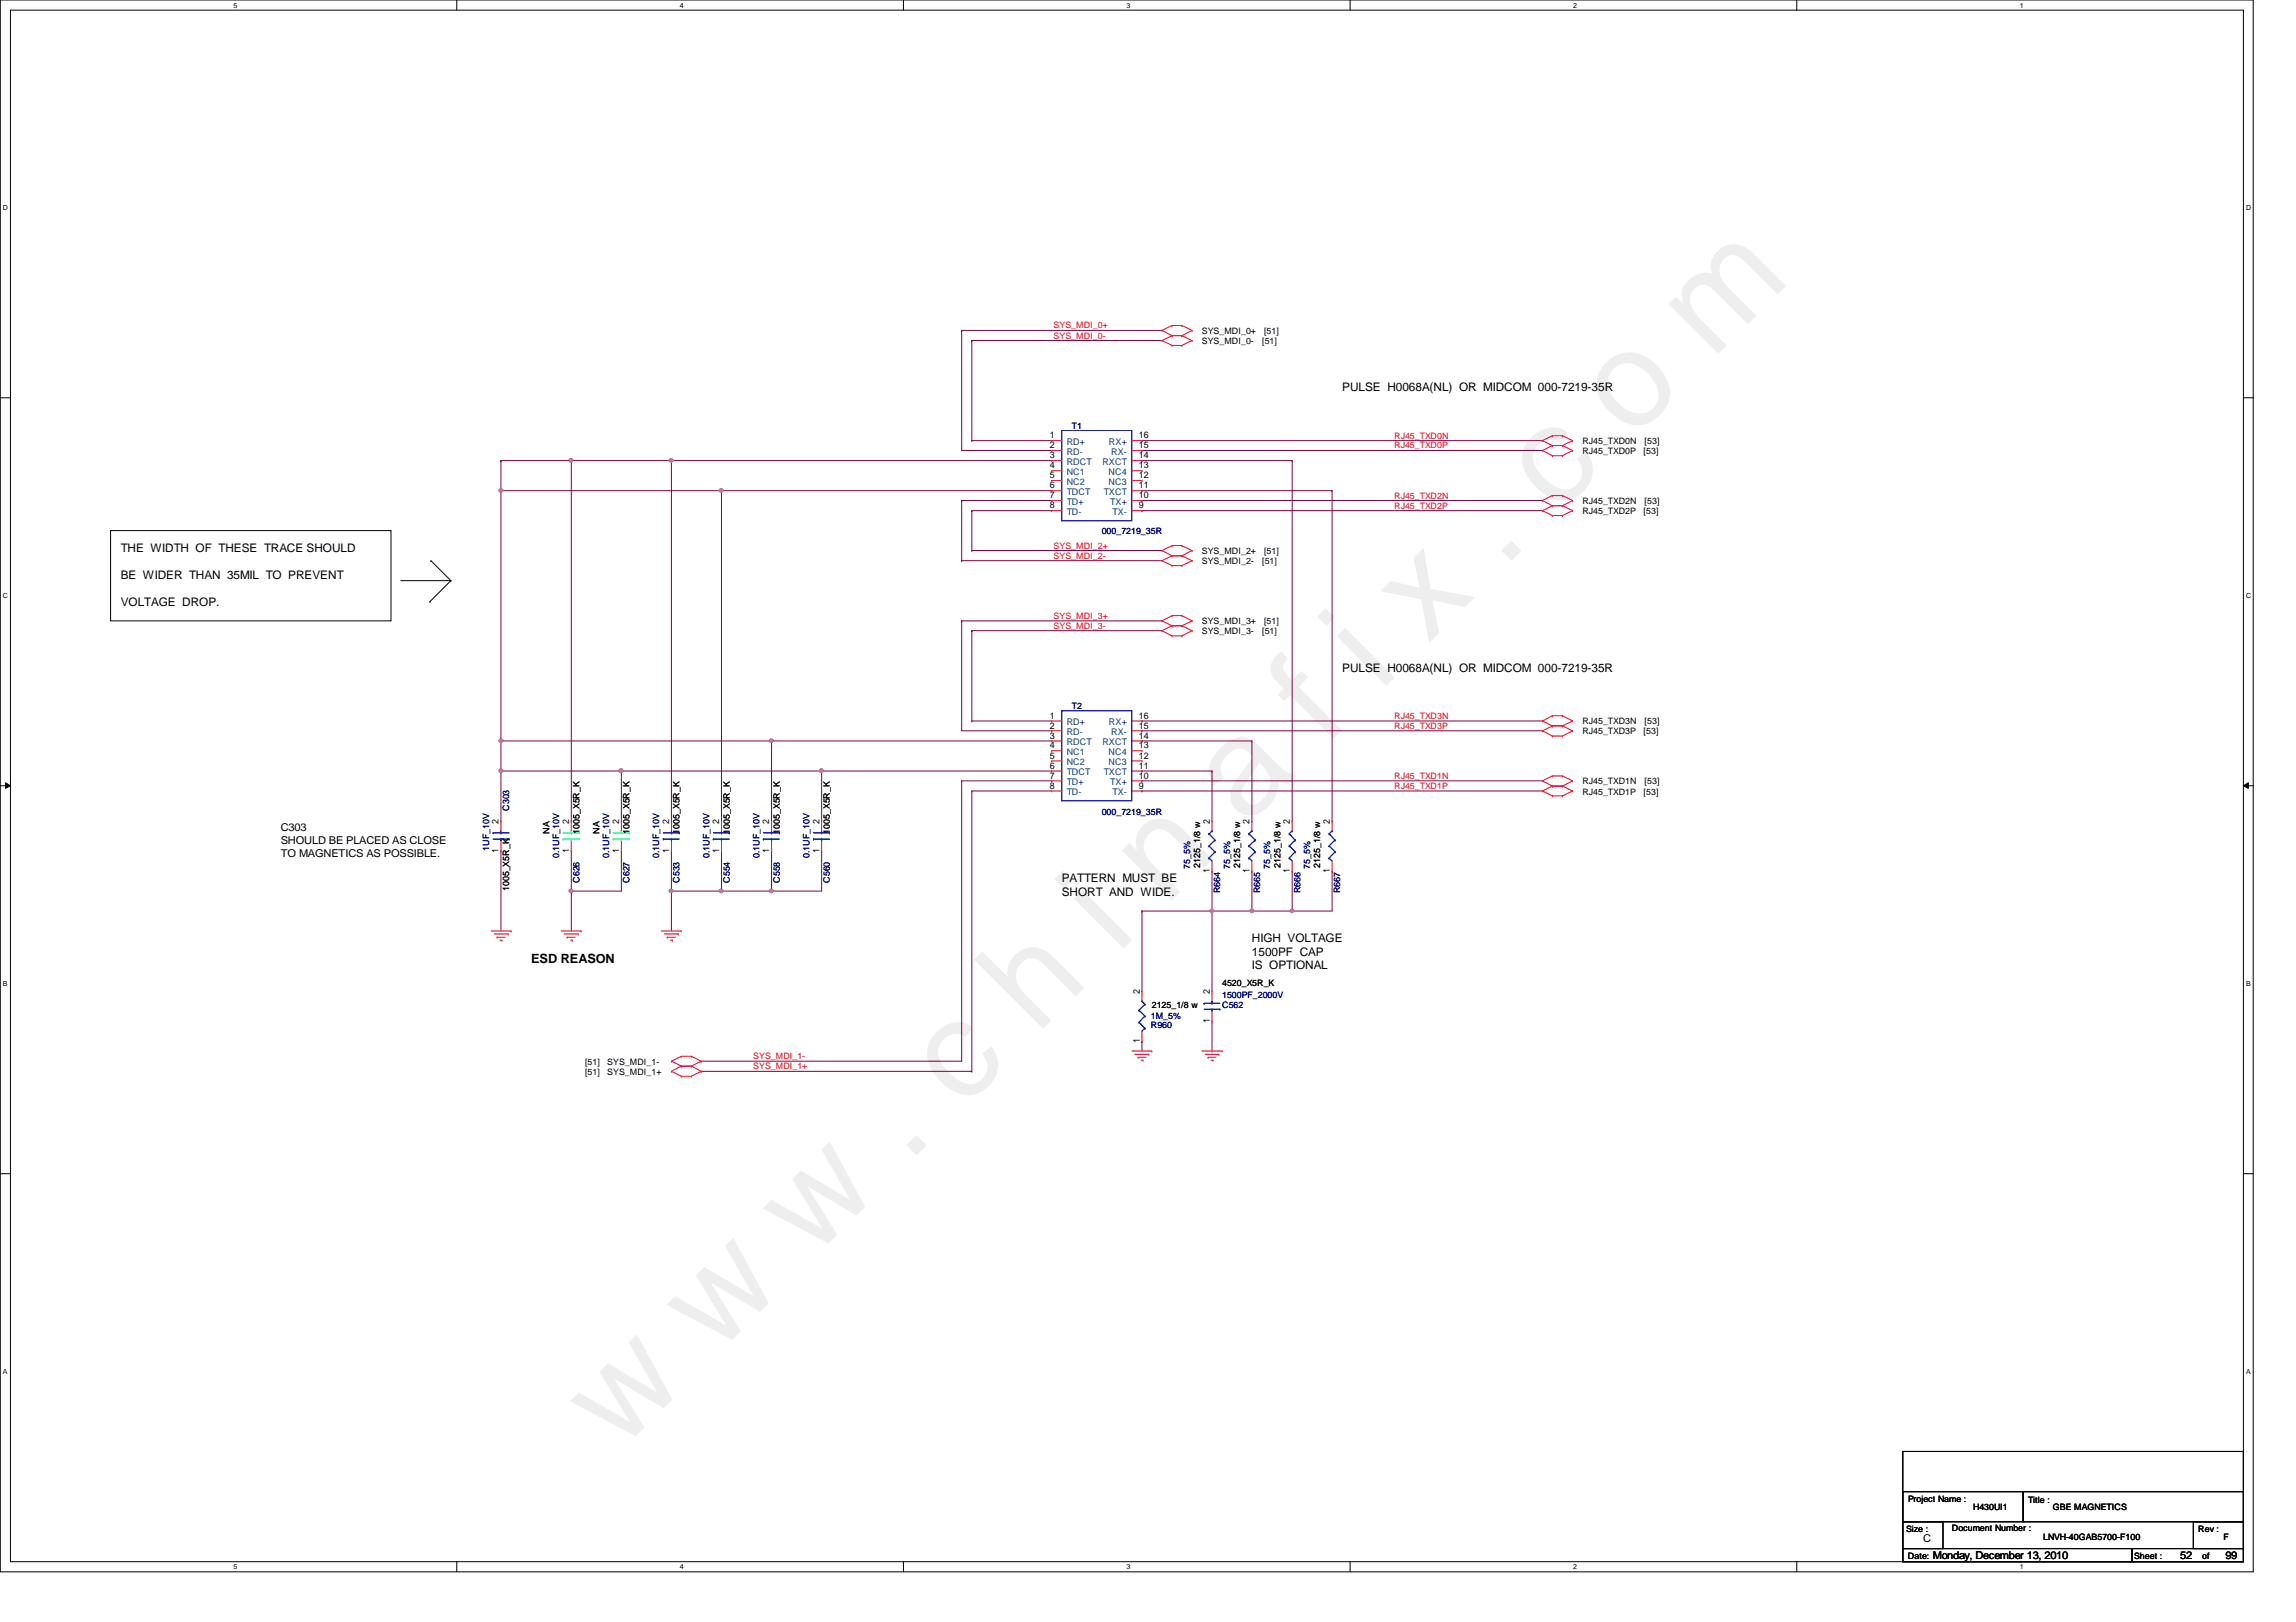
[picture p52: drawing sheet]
<svg xmlns="http://www.w3.org/2000/svg" width="297mm" height="210mm" viewBox="0 0 297 210" stroke-linecap="round" stroke-linejoin="round" font-family="sans-serif">
<defs><g id="words">
<text font-size="17.6" fill="#f0f" x="80.1" y="188" transform="rotate(-45 80.1 188)">w w w . c h i n a f i x . c o m</text>
<text font-size="1.7" x="68.7" y="124.6">ESD REASON</text>
<g font-size="1.5">
<text x="173.6" y="50.6">PULSE H0068A(NL) OR MIDCOM 000-7219-35R</text>
<text x="15.6" y="71.4">THE WIDTH OF THESE TRACE SHOULD</text>
<text x="15.6" y="74.9">BE WIDER THAN 35MIL TO PREVENT</text>
<text x="15.6" y="78.5">VOLTAGE DROP.</text>
<text x="173.6" y="86.9">PULSE H0068A(NL) OR MIDCOM 000-7219-35R</text>
<text x="137.4" y="114.1">PATTERN MUST BE</text>
<text x="137.4" y="115.9">SHORT AND WIDE.</text>
<text x="162" y="121.9">HIGH VOLTAGE</text>
<text x="162" y="123.7">1500PF CAP</text>
<text x="162" y="125.4">IS OPTIONAL</text>
</g>
<g font-size="1.4">
<text x="36.3" y="107.6">C303</text>
<text x="36.3" y="109.2">SHOULD BE PLACED AS CLOSE</text>
<text x="36.3" y="110.9">TO MAGNETICS AS POSSIBLE.</text>
<text x="248.8" y="199.5">C</text>
<text x="250.1" y="201.7">Monday, December 13, 2010</text>
<text x="282.1" y="201.7">52</text>
<text x="287.9" y="201.7">99</text>
</g>
<g font-size="1.2">
<text x="135.8" y="59.3">3</text>
<text x="135.8" y="58">2</text>
<text x="135.8" y="56.7">1</text>
<text x="147.3" y="59.3">14</text>
<text x="147.3" y="58">15</text>
<text x="147.3" y="56.7">16</text>
<text x="135.8" y="65.8">8</text>
<text x="135.8" y="64.5">7</text>
<text x="135.8" y="63.2">6</text>
<text x="135.8" y="61.9">5</text>
<text x="135.8" y="60.6">4</text>
<text x="147.3" y="65.8">9</text>
<text x="147.3" y="64.5">10</text>
<text x="147.3" y="63.2">11</text>
<text x="147.3" y="61.9">12</text>
<text x="147.3" y="60.6">13</text>
<text x="135.8" y="95.6">3</text>
<text x="135.8" y="94.3">2</text>
<text x="135.8" y="93">1</text>
<text x="147.3" y="95.6">14</text>
<text x="147.3" y="94.3">15</text>
<text x="147.3" y="93">16</text>
<text x="135.8" y="100.8">7</text>
<text x="135.8" y="99.5">6</text>
<text x="135.8" y="98.2">5</text>
<text x="135.8" y="96.9">4</text>
<text x="147.3" y="100.8">10</text>
<text x="147.3" y="99.5">11</text>
<text x="147.3" y="98.2">12</text>
<text x="147.3" y="96.9">13</text>
<text x="64.5" y="106.6" transform="rotate(-90 64.5 106.6)">2</text>
<text x="73.6" y="106.6" transform="rotate(-90 73.6 106.6)">2</text>
<text x="80.1" y="106.6" transform="rotate(-90 80.1 106.6)">2</text>
<text x="86.6" y="106.6" transform="rotate(-90 86.6 106.6)">2</text>
<text x="93" y="106.6" transform="rotate(-90 93 106.6)">2</text>
<text x="99.5" y="106.6" transform="rotate(-90 99.5 106.6)">2</text>
<text x="106" y="106.6" transform="rotate(-90 106 106.6)">2</text>
<text x="135.8" y="102.1">8</text>
<text x="147.3" y="102.1">9</text>
<text x="156.5" y="106.6" transform="rotate(-90 156.5 106.6)">2</text>
<text x="161.7" y="106.6" transform="rotate(-90 161.7 106.6)">2</text>
<text x="166.9" y="106.6" transform="rotate(-90 166.9 106.6)">2</text>
<text x="172" y="106.6" transform="rotate(-90 172 106.6)">2</text>
<text x="64.5" y="110.4" transform="rotate(-90 64.5 110.4)">1</text>
<text x="73.6" y="110.4" transform="rotate(-90 73.6 110.4)">1</text>
<text x="80.1" y="110.4" transform="rotate(-90 80.1 110.4)">1</text>
<text x="86.6" y="110.4" transform="rotate(-90 86.6 110.4)">1</text>
<text x="93" y="110.4" transform="rotate(-90 93 110.4)">1</text>
<text x="99.5" y="110.4" transform="rotate(-90 99.5 110.4)">1</text>
<text x="106" y="110.4" transform="rotate(-90 106 110.4)">1</text>
<text x="156.5" y="112.9" transform="rotate(-90 156.5 112.9)">1</text>
<text x="161.7" y="112.9" transform="rotate(-90 161.7 112.9)">1</text>
<text x="166.9" y="112.9" transform="rotate(-90 166.9 112.9)">1</text>
<text x="172" y="112.9" transform="rotate(-90 172 112.9)">1</text>
<text x="147.4" y="128.7" transform="rotate(-90 147.4 128.7)">2</text>
<text x="156.5" y="128.7" transform="rotate(-90 156.5 128.7)">2</text>
<text x="147.4" y="135" transform="rotate(-90 147.4 135)">1</text>
<text x="156.5" y="132.4" transform="rotate(-90 156.5 132.4)">1</text>
</g>
<g font-size="1.2" fill="#004080">
<text x="138" y="58.8">RD-</text>
<text x="138" y="57.6">RD+</text>
<text x="143.5" y="57.6">RX+</text>
<text x="143.8" y="58.8">RX-</text>
<text x="138" y="65.3">TD+</text>
<text x="138" y="64.1">TDCT</text>
<text x="138" y="62.7">NC2</text>
<text x="138" y="61.5">NC1</text>
<text x="138" y="60.2">RDCT</text>
<text x="142.6" y="60.2">RXCT</text>
<text x="142.8" y="64.1">TXCT</text>
<text x="143.4" y="62.7">NC3</text>
<text x="143.4" y="61.5">NC4</text>
<text x="143.6" y="65.3">TX+</text>
<text x="138" y="66.6">TD-</text>
<text x="143.9" y="66.6">TX-</text>
<text x="138" y="95.1">RD-</text>
<text x="138" y="93.9">RD+</text>
<text x="143.5" y="93.9">RX+</text>
<text x="143.8" y="95.1">RX-</text>
<text x="138" y="101.6">TD+</text>
<text x="138" y="100.3">TDCT</text>
<text x="138" y="99">NC2</text>
<text x="138" y="97.7">NC1</text>
<text x="138" y="96.4">RDCT</text>
<text x="142.6" y="96.4">RXCT</text>
<text x="142.8" y="100.3">TXCT</text>
<text x="143.4" y="99">NC3</text>
<text x="143.4" y="97.7">NC4</text>
<text x="143.6" y="101.6">TX+</text>
<text x="138" y="102.9">TD-</text>
<text x="143.9" y="102.9">TX-</text>
</g>
<g font-size="1.1" fill="#f00">
<text x="136.3" y="42.5">SYS_MDI_0+</text>
<text x="136.3" y="43.8">SYS_MDI_0-</text>
<text x="180.4" y="58">RJ45_TXD0P</text>
<text x="180.4" y="56.8">RJ45_TXD0N</text>
<text x="180.4" y="65.8">RJ45_TXD2P</text>
<text x="180.4" y="64.5">RJ45_TXD2N</text>
<text x="136.3" y="71">SYS_MDI_2+</text>
<text x="136.3" y="72.3">SYS_MDI_2-</text>
<text x="136.3" y="80.1">SYS_MDI_3+</text>
<text x="136.3" y="81.4">SYS_MDI_3-</text>
<text x="180.4" y="94.3">RJ45_TXD3P</text>
<text x="180.4" y="93">RJ45_TXD3N</text>
<text x="180.4" y="100.8">RJ45_TXD1N</text>
<text x="180.4" y="102.1">RJ45_TXD1P</text>
<text x="97.4" y="137.1">SYS_MDI_1-</text>
<text x="97.4" y="138.4">SYS_MDI_1+</text>
</g>
<g font-size="1.1">
<text x="155.5" y="44.5">SYS_MDI_0-</text>
<text x="155.5" y="43.2">SYS_MDI_0+</text>
<text x="163.3" y="44.5">[51]</text>
<text x="163.5" y="43.2">[51]</text>
<text x="204.7" y="57.5">RJ45_TXD0N</text>
<text x="204.7" y="58.8">RJ45_TXD0P</text>
<text x="212.6" y="58.8">[53]</text>
<text x="212.8" y="57.5">[53]</text>
<text x="204.7" y="65.2">RJ45_TXD2N</text>
<text x="212.8" y="65.2">[53]</text>
<text x="155.5" y="71.7">SYS_MDI_2+</text>
<text x="163.5" y="71.7">[51]</text>
<text x="204.7" y="66.5">RJ45_TXD2P</text>
<text x="212.6" y="66.5">[53]</text>
<text x="155.5" y="73">SYS_MDI_2-</text>
<text x="163.3" y="73">[51]</text>
<text x="155.5" y="82.1">SYS_MDI_3-</text>
<text x="155.5" y="80.8">SYS_MDI_3+</text>
<text x="163.3" y="82.1">[51]</text>
<text x="163.5" y="80.8">[51]</text>
<text x="204.7" y="93.7">RJ45_TXD3N</text>
<text x="204.7" y="95">RJ45_TXD3P</text>
<text x="212.6" y="95">[53]</text>
<text x="212.8" y="93.7">[53]</text>
<text x="204.7" y="101.5">RJ45_TXD1N</text>
<text x="212.8" y="101.5">[53]</text>
<text x="71.1" y="107.9" transform="rotate(-90 71.1 107.9)">NA</text>
<text x="75" y="107.9" transform="rotate(-90 75 107.9)">1005_X5R_K</text>
<text x="77.6" y="107.9" transform="rotate(-90 77.6 107.9)">NA</text>
<text x="81.4" y="107.9" transform="rotate(-90 81.4 107.9)">1005_X5R_K</text>
<text x="87.9" y="107.9" transform="rotate(-90 87.9 107.9)">1005_X5R_K</text>
<text x="94.4" y="107.9" transform="rotate(-90 94.4 107.9)">1005_X5R_K</text>
<text x="100.9" y="107.9" transform="rotate(-90 100.9 107.9)">1005_X5R_K</text>
<text x="107.4" y="107.9" transform="rotate(-90 107.4 107.9)">1005_X5R_K</text>
<text x="204.7" y="102.8">RJ45_TXD1P</text>
<text x="212.6" y="102.8">[53]</text>
<text x="155.3" y="112.3" transform="rotate(-90 155.3 112.3)">2125_1/8 w</text>
<text x="160.4" y="112.3" transform="rotate(-90 160.4 112.3)">2125_1/8 w</text>
<text x="165.6" y="112.3" transform="rotate(-90 165.6 112.3)">2125_1/8 w</text>
<text x="170.8" y="112.3" transform="rotate(-90 170.8 112.3)">2125_1/8 w</text>
<text x="65.9" y="115.3" transform="rotate(-90 65.9 115.3)">1005_X5R_K</text>
<text x="149" y="130.4">2125_1/8 w</text>
<text x="158.1" y="127.6">4520_X5R_K</text>
<text x="75.7" y="137.8">[51]</text>
<text x="78.6" y="137.8">SYS_MDI_1-</text>
<text x="75.7" y="139.1">[51]</text>
<text x="78.6" y="139.1">SYS_MDI_1+</text>
<text x="246.8" y="194.4">Project Name :</text>
<text x="255.3" y="195.4">H430UI1</text>
<text x="262.4" y="194.5">Title :</text>
<text x="265.6" y="195.4">GBE MAGNETICS</text>
<text x="246.6" y="198.3">Size :</text>
<text x="246.8" y="201.8">Date:</text>
<text x="252.5" y="198.2">Document Number :</text>
<text x="264.3" y="199.3">LNVH-40GAB5700-F100</text>
<text x="276.1" y="201.8">Sheet :</text>
<text x="284.4" y="198.3">Rev :</text>
<text x="284.9" y="201.8">of</text>
<text x="287.7" y="199.3">F</text>
</g>
<g font-size="1.1" fill="#000080">
<text x="138.7" y="55.5">T1</text>
<text x="142.5" y="69.1">000_7219_35R</text>
<text x="138.7" y="91.8">T2</text>
<text x="65.9" y="104.9" transform="rotate(-90 65.9 104.9)">C303</text>
<text x="142.5" y="105.4">000_7219_35R</text>
<text x="63.3" y="110.1" transform="rotate(-90 63.3 110.1)">1UF_10V</text>
<text x="72.3" y="111" transform="rotate(-90 72.3 111)">0.1UF_10V</text>
<text x="78.8" y="111" transform="rotate(-90 78.8 111)">0.1UF_10V</text>
<text x="85.3" y="111" transform="rotate(-90 85.3 111)">0.1UF_10V</text>
<text x="91.8" y="111" transform="rotate(-90 91.8 111)">0.1UF_10V</text>
<text x="98.3" y="111" transform="rotate(-90 98.3 111)">0.1UF_10V</text>
<text x="104.7" y="111" transform="rotate(-90 104.7 111)">0.1UF_10V</text>
<text x="154" y="112.4" transform="rotate(-90 154 112.4)">75_5%</text>
<text x="159.2" y="112.4" transform="rotate(-90 159.2 112.4)">75_5%</text>
<text x="164.3" y="112.4" transform="rotate(-90 164.3 112.4)">75_5%</text>
<text x="169.5" y="112.4" transform="rotate(-90 169.5 112.4)">75_5%</text>
<text x="75" y="114.3" transform="rotate(-90 75 114.3)">C626</text>
<text x="81.4" y="114.3" transform="rotate(-90 81.4 114.3)">C627</text>
<text x="87.9" y="114.3" transform="rotate(-90 87.9 114.3)">C533</text>
<text x="94.4" y="114.3" transform="rotate(-90 94.4 114.3)">C554</text>
<text x="100.9" y="114.3" transform="rotate(-90 100.9 114.3)">C558</text>
<text x="107.4" y="114.3" transform="rotate(-90 107.4 114.3)">C560</text>
<text x="157.9" y="115.6" transform="rotate(-90 157.9 115.6)">R664</text>
<text x="163" y="115.6" transform="rotate(-90 163 115.6)">R665</text>
<text x="168.2" y="115.6" transform="rotate(-90 168.2 115.6)">R666</text>
<text x="173.4" y="115.6" transform="rotate(-90 173.4 115.6)">R667</text>
<text x="148.9" y="131.8">1M_5%</text>
<text x="158.1" y="130.4">C562</text>
<text x="158.1" y="129.1">1500PF_2000V</text>
<text x="148.9" y="133">R960</text>
</g>
<g font-size=".9">
<text x="30.2" y="1">5</text>
<text x="88" y="1">4</text>
<text x="145.8" y="1">3</text>
<text x="203.5" y="1">2</text>
<text x="261.3" y="1">1</text>
<text x=".4" y="27.2">D</text>
<text x="290.6" y="27.2">D</text>
<text x=".4" y="77.3">C</text>
<text x="290.6" y="77.3">C</text>
<text x=".4" y="127.6">B</text>
<text x="290.6" y="127.6">B</text>
<text x=".4" y="177.8">A</text>
<text x="290.6" y="177.8">A</text>
<text x="30.2" y="203.1">5</text>
<text x="88" y="203.1">4</text>
<text x="145.8" y="203.1">3</text>
<text x="203.5" y="203.1">2</text>
<text x="261.3" y="203.1">1</text>
</g>
</g></defs>
<path d="M0 0h291.5v203.4h-291.5zM1.4 1.3h288.8v200.8h-288.8z" fill="none" stroke="#000" stroke-width=".13"/>
<g fill="#fff">
<path d="M30.2 .2h.5v1h-.5z"/>
<path d="M30.2 202.3h.5v1h-.5z"/>
</g>
<path d="M59.1 0v1.3M59.1 202.1v1.3" fill="none" stroke="#000" stroke-width=".13"/>
<g fill="#fff">
<path d="M88 .2h.5v1h-.5z"/>
<path d="M88 202.3h.5v1h-.5z"/>
</g>
<path d="M116.9 0v1.3M116.9 202.1v1.3" fill="none" stroke="#000" stroke-width=".13"/>
<g fill="#fff">
<path d="M145.8 .2h.5v1h-.5z"/>
<path d="M145.8 202.3h.5v1h-.5z"/>
</g>
<path d="M174.7 0v1.3M174.7 202.1v1.3" fill="none" stroke="#000" stroke-width=".13"/>
<g fill="#fff">
<path d="M203.5 .2h.5v1h-.5z"/>
<path d="M203.5 202.3h.5v1h-.5z"/>
</g>
<path d="M232.4 0v1.3M232.4 202.1v1.3" fill="none" stroke="#000" stroke-width=".13"/>
<g fill="#fff">
<path d="M261.3 .2h.5v1h-.5z"/>
<path d="M261.3 202.3h.5v1h-.5z"/>
<path d="M.4 26.4h.6v1h-.6z"/>
<path d="M290.6 26.4h.6v1h-.6z"/>
<path d="M.4 76.5h.6v1.1h-.6z"/>
<path d="M290.6 76.5h.6v1.1h-.6z"/>
</g>
<path d="M0 51.5h1.4M290.2 51.5h1.3" fill="none" stroke="#000" stroke-width=".13"/>
<g fill="#fff">
<path d="M.4 126.7h.6v1.1h-.6z"/>
<path d="M290.6 126.7h.6v1.1h-.6z"/>
</g>
<path d="M0 101.7h1.4M.7 101.3l.7 .4-.7 .3zM290.2 101.7l.7-.4v.7zM290.2 101.7h1.3" fill="none" stroke="#000" stroke-width=".13"/>
<path d="M.7 101.3l.7 .4-.7 .3zM290.2 101.7l.7-.4v.7z" fill="#000"/>
<g fill="#fff">
<path d="M.4 177h.5v1h-.5z"/>
<path d="M290.6 177h.5v1h-.5z"/>
</g>
<path d="M14.3 68.7h36.3v11.6h-36.3zM51.9 75.1h6.4M55.6 77.9h.1M55.7 72.6h.1M55.7 72.6l2.6 2.5M58.3 75.1h.1M58.3 75.1l-2.7 2.8M0 151.9h1.4M290.2 151.9h1.3" fill="none" stroke="#000" stroke-width=".13"/>
<g fill="none" stroke="#800040" stroke-width=".13">
<path d="M147.7 58.3h51.9M147.7 57h51.9M167.2 59.6v46.7M93.3 63.5h42.8M147.7 66.1h51.9M147.7 64.8h51.9M172.3 63.5v42.8M64.8 99.8h.1M64.8 95.9h.1M64.8 99.8h15.6M64.8 95.9v3.9M99.8 95.9h36.3"/>
<path d="M106.3 99.8h29.8M147.7 94.6h51.9M147.7 93.3h51.9M124.4 101v36.3h-33.7M125.7 102.4v36.2h-35M147.7 102.4h51.9M147.7 101h51.9"/>
</g>
<circle cx="64.8" cy="99.7" r=".26" fill="#f0f"/>
<circle cx="64.8" cy="99.7" r=".26" fill="none" stroke="#f0f" stroke-width=".13"/>
<circle cx="64.8" cy="95.9" r=".25" fill="#f0f"/>
<circle cx="64.8" cy="95.9" r=".25" fill="none" stroke="#f0f" stroke-width=".13"/>
<path d="M64.8 59.6h.1M64.8 59.6v3.9M73.9 59.6v46.7M86.9 59.6h49.2M64.8 63.5h.1M64.8 63.5h28.5M64.8 99.8h.1M64.8 99.8v6.5M64.8 110.1h.1M64.8 110.1v10.4" fill="none" stroke="#800040" stroke-width=".13"/>
<circle cx="64.8" cy="63.5" r=".25" fill="#f0f"/>
<circle cx="64.8" cy="63.5" r=".25" fill="none" stroke="#f0f" stroke-width=".13"/>
<path d="M64.8 59.6h.1M64.8 59.6h9.1M86.9 59.6v46.7M64.8 63.5h.1M64.8 63.5v32.4M93.3 63.5v42.8M64.8 95.9h.1M64.8 95.9h35" fill="none" stroke="#800040" stroke-width=".13"/>
<path d="M64.8 110.1h.1M64.8 106.3h.1M64.8 106.3v1.2M64.8 108.8v1.3M63.5 120.5h2.6M63.9 120.9h1.8M64.3 121.3h.1M64.3 121.3h1.1M64.7 121.7h.2M64.9 121.7h.1M65.7 120.9h.1M66.1 120.5h.1" fill="none" stroke="#f00" stroke-width=".13"/>
<path d="M246.2 196.9h5.2v3.5h-5.2zM246.2 193h15.5v3.9h-15.5zM246.2 187.8h44v14.3h-44zM261.7 193h28.5v3.9h-28.5zM283.8 196.9h6.4v3.5h-6.4zM246.2 200.4h29.6v1.7h-29.6zM275.8 200.4h14.4v1.7h-14.4z" fill="none" stroke="#000" stroke-width=".13"/>
<path d="M63.8 107.8h.1M63.8 107.8h2.1M63.8 108.6h2.1M64.8 108.6h.1M64.8 107.8h.1M64.8 107.5v.3M64.8 108.6v.2M65.9 108.6h.1" fill="none" stroke="#00f" stroke-width=".13"/>
<circle cx="64.8" cy="99.7" r=".26" fill="#f0f"/>
<circle cx="64.8" cy="99.7" r=".26" fill="none" stroke="#f0f" stroke-width=".13"/>
<circle cx="64.8" cy="95.9" r=".25" fill="#f0f"/>
<circle cx="64.8" cy="95.9" r=".25" fill="none" stroke="#f0f" stroke-width=".13"/>
<circle cx="64.8" cy="63.5" r=".25" fill="#f0f"/>
<circle cx="64.8" cy="63.5" r=".25" fill="none" stroke="#f0f" stroke-width=".13"/>
<use href="#words"/>
</svg>
